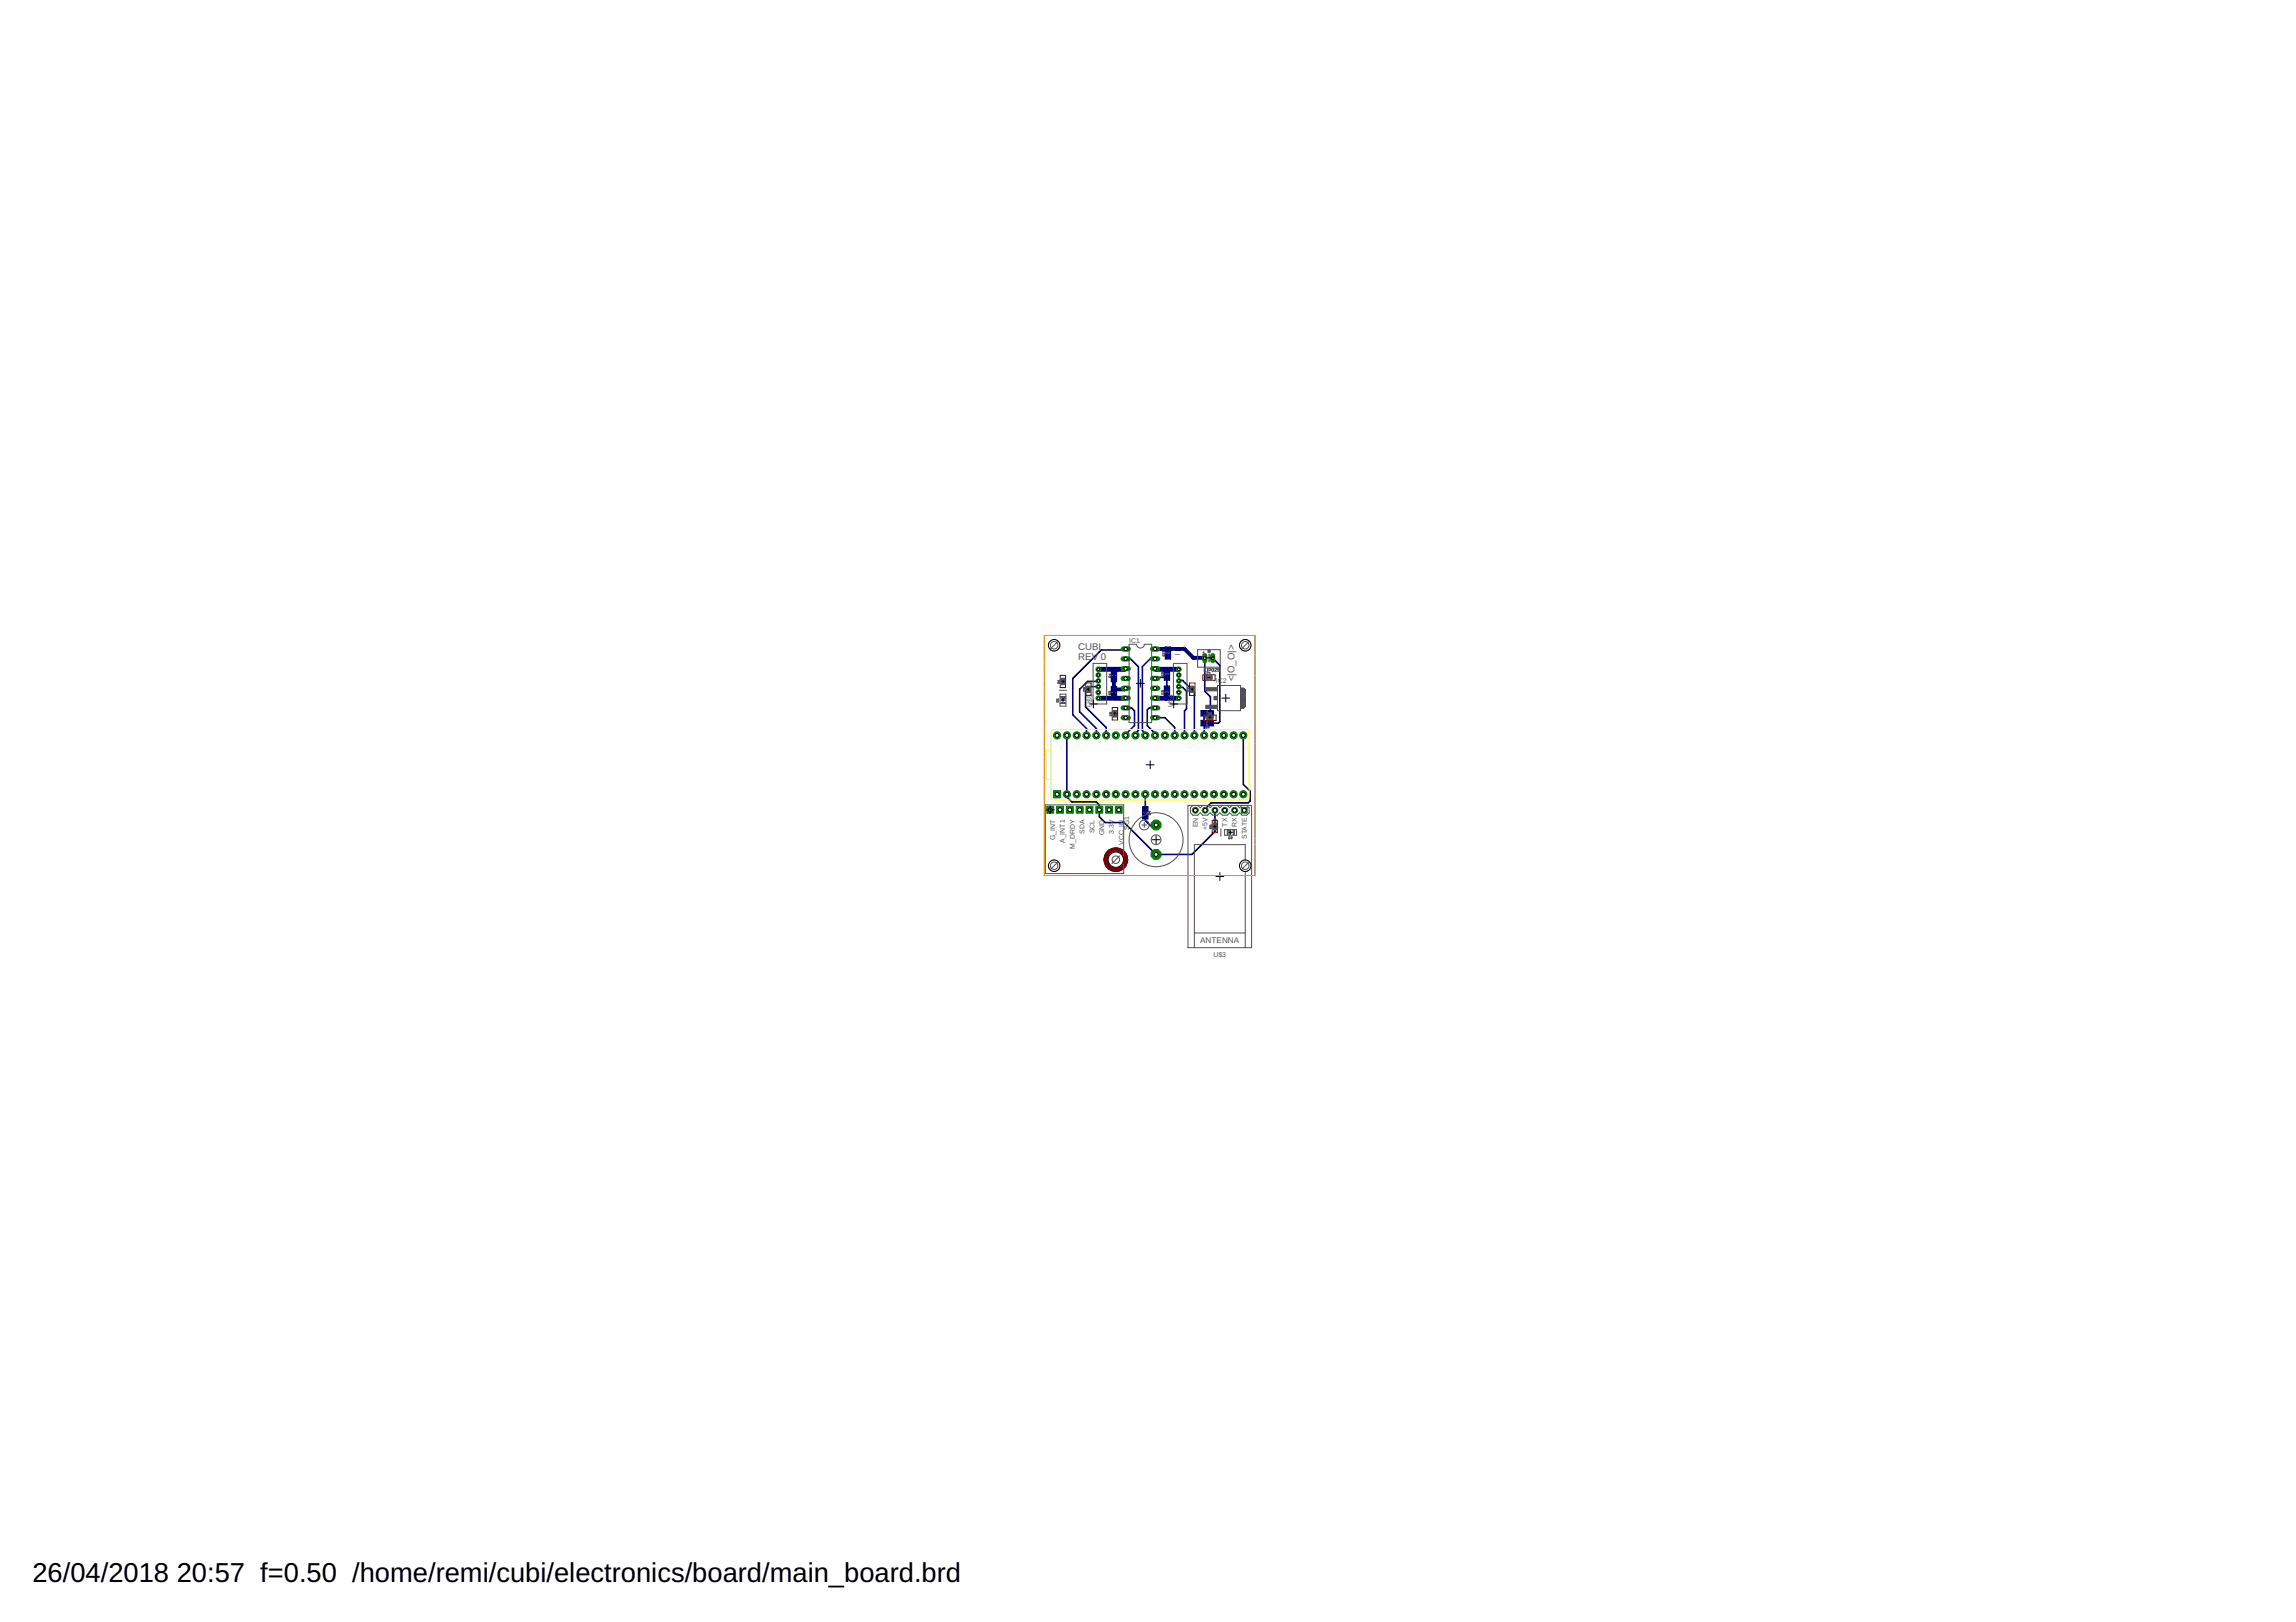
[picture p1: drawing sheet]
<svg xmlns="http://www.w3.org/2000/svg" width="297mm" height="210mm" viewBox="0 0 297 210" stroke-linecap="round" stroke-linejoin="round" font-family="sans-serif">
<defs><g id="words">
<g font-size="3.5">
<text x="4.2" y="204.7">26/04/2018</text>
<text x="22.9" y="204.7">20:57 f=0.50 /home/remi/cubi/electronics/board/main_board.brd</text>
</g>
<g font-size="1.2" fill="#505050">
<text x="139.5" y="84.1">CUBI</text>
<text x="139.5" y="85.5">REV 0</text>
<text x="151.6" y="84.5">-_-'</text>
<text x="159.7" y="88.2" transform="rotate(-90 159.7 88.2)">&lt;|O_O|&gt;</text>
</g>
<text font-size="1.1" fill="#505050" x="155.3" y="122.1">ANTENNA</text>
<g font-size=".9" fill="#505050">
<text x="146.1" y="83.2">IC1</text>
<text x="157.3" y="88.4">IC2</text>
<text x="141.3" y="91.5" transform="rotate(-90 141.3 91.5)">U$5</text>
<text x="151.7" y="91.5" transform="rotate(-90 151.7 91.5)">U$4</text>
<text x="140.3" y="107.9" transform="rotate(-90 140.3 107.9)">SDA</text>
<text x="141.6" y="107.8" transform="rotate(-90 141.6 107.8)">SCL</text>
<text x="144.1" y="107.9" transform="rotate(-90 144.1 107.9)">3.3V</text>
<text x="146.1" y="107.4" transform="rotate(-90 146.1 107.4)">SG1</text>
<text x="155" y="107" transform="rotate(-90 155 107)">EN</text>
<text x="156.2" y="107.4" transform="rotate(-90 156.2 107.4)">+5V</text>
<text x="157.5" y="107.8" transform="rotate(-90 157.5 107.8)">GND</text>
<text x="158.8" y="107" transform="rotate(-90 158.8 107)">TX</text>
<text x="160" y="107" transform="rotate(-90 160 107)">RX</text>
<text x="136.5" y="108.7" transform="rotate(-90 136.5 108.7)">G_INT</text>
<text x="137.8" y="109.1" transform="rotate(-90 137.8 109.1)">A_INT1</text>
<text x="139" y="109.8" transform="rotate(-90 139 109.8)">M_DRDY</text>
<text x="142.8" y="108" transform="rotate(-90 142.8 108)">GND</text>
<text x="145.4" y="109.3" transform="rotate(-90 145.4 109.3)">VCC_IN</text>
<text x="161.3" y="108.6" transform="rotate(-90 161.3 108.6)">STATE</text>
<text x="157" y="123.9">U$3</text>
</g>
</g></defs>
<g fill="none" stroke="#000" stroke-width=".13">
<path d="M144 89.6h.3M144 87.4h.3M144.1 87.3v.3M144.1 89.5v.3M150.8 89.6h.3M150.8 87.2h.3M150.9 84.5h.4M151 87.1v.3M151 89.4v.3M151.1 84.3v.4M156 92.3h.3M156 93.6h.3"/>
<path d="M156.2 92.1v.4M156.2 93.4v.3M148 105.2h.3M148.2 105v.3"/>
</g>
<g fill="none" stroke="#505050" stroke-width=".13">
<path d="M143.5 89.5v.1l.1-.1h.1v.1M143.5 89.7v.2h.2v-.2M143.5 87.5v.2l.2-.1v-.1M143.6 87.2v.2l.1-.1h-.2M143.9 87.2v.4M143.9 89.5v.3M144.3 87.2v.4M144.3 89.5v.3M150.3 89.7v.1h.2v-.1M150.3 87.3v.2h.2v-.2M150.4 89.4h.2l-.1 .2M150.4 89.4h-.1v.2"/>
<path d="M150.4 84.5v.1M150.4 89.4v.1M150.4 84.5h.3l-.1 .1M150.5 84.7v.2h.1v-.2M150.6 87v.2h-.2l.1-.1-.2-.1v.2M150.6 84.2h-.1v.1M150.6 84.2v.1h-.1M150.6 84.2l-.1 .1M150.7 87.1v.3M150.7 89.4v.4M150.9 84.3v.4M151.2 87.1v.3"/>
<path d="M151.2 89.4v.4M151.3 84.3v.4M156 92.5h.3M156 92.1h.3M156 93.8h.3M156 93.4h.3M156 94.1v.1h.1M156 94.1h.1M156.1 92.8h-.1l.1 .2h-.1M156.1 94h-.1v.1M156.3 92.9v.1M156.3 94.1v.1"/>
<path d="M156.4 92.9h-.1v-.1l.1-.1v.3M156.4 94.1h-.1v-.1h.1v.2M148 105v.4M148.4 105v.4M148.6 105.4h.2v-.1h-.1v.1M148.6 105.3h.1M148.7 105v.2l.1-.2h-.2"/>
</g>
<g fill="#505050" stroke="#505050" stroke-width=".13">
<path d="M143.9 89.2h.4v.3h-.4z"/>
<path d="M143.9 89.8h.4v.3h-.4z"/>
<path d="M150.7 89.2h.5v.2h-.5z"/>
<path d="M150.7 89.7h.5v.3h-.5z"/>
<path d="M143.9 87h.4v.2h-.4z"/>
<path d="M143.9 87.6h.4v.2h-.4z"/>
<path d="M150.7 86.8h.5v.3h-.5z"/>
<path d="M150.7 87.4h.5v.3h-.5z"/>
<path d="M155.7 92.1h.3v.4h-.3z"/>
<path d="M156.3 92.1h.3v.4h-.3z"/>
<path d="M155.7 93.3h.3v.5h-.3z"/>
<path d="M156.3 93.3h.3v.5h-.3z"/>
<path d="M147.9 105.3h.5v.3h-.5z"/>
<path d="M147.9 104.8h.5v.2h-.5z"/>
<path d="M150.9 84.1h.4v.2h-.4z"/>
<path d="M150.9 84.7h.4v.2h-.4z"/>
</g>
<g fill="none" stroke="#000080" stroke-width=".13">
<path d="M135.1 82.4v.1M135.1 82.6v.1M135.1 82.8h.1M135.1 83h.1M135.1 83.2h.1M135.1 83.4h.1M135.1 83.6h.1M135.1 83.8h.1M135.1 84h.1M135.1 84.2h.1M135.1 84.4h.1M135.1 84.6h.1"/>
<path d="M135.1 84.8h.1M135.1 85h.1M135.1 85.2h.1M135.1 85.3v.1M135.1 85.5v.1M135.1 85.7v.1M135.1 85.9v.1M135.1 86.1v.1M135.1 86.3v.1M135.1 86.5v.1M135.1 86.7v.1M135.1 86.9v.1"/>
<path d="M135.1 87.1h.1M135.1 87.3h.1M135.1 87.5h.1M135.1 87.7h.1M135.1 87.9h.1M135.1 88.1h.1M135.1 88.3h.1M135.1 88.5h.1M135.1 88.7h.1M135.1 88.9h.1M135.1 89v.1M135.1 89.3h.1"/>
<path d="M135.1 89.5h.1M135.1 89.6v.1M135.1 89.8v.1M135.1 90v.1M135.1 90.2v.1M135.1 90.4v.1M135.1 90.6v.1M135.1 90.8h.1M135.1 91v.1M135.1 91.2h.1M135.1 91.4h.1M135.1 91.6h.1"/>
<path d="M135.1 91.8h.1M135.1 92h.1M135.1 92.2h.1M135.1 92.4h.1M135.1 92.6h.1M135.1 92.8h.1M135.1 93h.1M135.1 93.2h.1M135.1 93.3v.1M135.1 93.5v.1M135.1 93.7v.1M135.1 93.9v.1"/>
<path d="M135.1 94.1v.1M135.1 94.3v.1M135.1 94.5v.1M135.1 94.7v.1M135.1 94.9v.1M135.1 95.1h.1M135.1 95.3v.1M135.1 95.5h.1M135.1 95.7h.1M135.1 95.9h.1M135.1 96.1h.1M135.1 96.3h.1"/>
<path d="M135.1 96.5h.1M135.1 96.7h.1M135.1 96.9h.1M135.1 97v.1M135.1 97.3h.1M135.1 97.5h.1M135.1 97.6v.1M135.1 97.8v.1M135.1 98v.1M135.1 98.2v.1M135.1 98.4v.1M135.1 98.6v.1"/>
<path d="M135.1 98.8v.1M135.1 99v.1M135.1 99.2v.1M135.1 99.4h.1M135.1 99.6h.1M135.1 99.8h.1M135.1 100h.1M135.1 82.2v.1M135.3 82.2h.1M135.5 82.2h.1M135.7 82.2h.1M135.9 82.2h.1"/>
<path d="M136.1 82.2h.1M136.3 82.2h.1M136.5 82.2h.1M136.7 82.2h.1M136.9 82.2h.1M137.1 82.2h.1M137.3 82.2h.1M137.5 82.2h.1M137.6 82.2h.1M137.9 82.2h.1M138 82.2h.1M138.2 82.2h.1"/>
<path d="M138.4 82.2h.1M138.6 82.2h.1M138.8 82.2h.1M139 82.2h.1M139.2 82.2h.1M139.4 82.2h.1M139.6 82.2h.1M139.8 82.2h.1M140 82.2h.1M140.2 82.2h.1M140.4 82.2h.1M140.6 82.2h.1"/>
<path d="M140.8 82.2h.1M141 82.2h.1M141.2 82.2h.1M141.4 82.2h.1M141.6 82.2h.1M141.8 82.2h.1M142 82.2h.1M142.2 82.2h.1M142.3 82.2h.1M142.6 82.2h.1M142.7 82.2h.1M142.9 82.2h.1"/>
<path d="M143.1 82.2h.1M143.3 82.2h.1M143.5 82.2h.1M143.7 82.2h.1M143.8 86.6h.7v1.6h-.7zM143.8 88.8h.7v1.6h-.7zM143.9 82.2h.1M144.1 82.2h.1M144.3 82.2h.1M144.5 82.2h.1M144.7 82.2h.1M144.9 82.2h.1"/>
<path d="M145.1 82.2h.1M145.3 82.2h.1M145.5 82.2h.1M145.7 82.2h.1M145.9 82.2h.1M146.1 82.2h.1M146.3 82.2h.1M146.5 82.2h.1M146.7 82.2h.1M146.9 82.2h.1M147.1 82.2h.1M147.3 82.2h.1"/>
<path d="M147.4 82.2h.1M147.6 82.2h.1M147.8 82.2h.1M148 82.2h.1M148.2 82.2h.1M148.4 82.2h.1M148.6 82.2h.1M148.8 82.2h.1M149 82.2h.1M149.2 82.2h.1M149.4 82.2h.1M149.6 82.2h.1"/>
<path d="M149.8 82.2h.1M150 82.2h.1M150.2 82.2h.1M150.4 82.2h.1M150.6 82.2h.1M150.6 86.4h.7v1.6h-.7zM150.6 88.8h.7v1.6h-.7zM150.7 83.7h.7v1.6h-.7zM150.8 82.2h.1M151 82.2h.1M151.2 82.2h.1M151.4 82.2h.1"/>
<path d="M151.6 82.2h.1M151.8 82.2h.1M152 82.2h.1M152.1 82.2h.1M152.3 82.2h.1M152.5 82.2h.1M152.7 82.2h.1M152.9 82.2h.1M153.1 82.2h.1M153.3 82.2h.1M153.5 82.2h.1M153.7 82.2h.1"/>
<path d="M153.9 82.2h.1M154.1 82.2h.1M154.3 82.2h.1M154.5 82.2h.1M154.7 82.2h.1M154.9 82.2h.1M155.1 82.2h.1M155.3 82.2h.1M155.4 92h1.6v.7h-1.6zM155.4 93.2h1.6v.7h-1.6zM155.5 82.2h.1M155.7 82.2h.1"/>
<path d="M155.9 82.2h.1M156.1 82.2h.1M156.3 82.2h.1M156.5 82.2h.1M156.7 82.2h.1M156.8 82.2h.1M157 82.2h.1M157.2 82.2h.1M157.4 82.2h.1M157.6 82.2h.1M157.8 82.2h.1M158 82.2h.1"/>
<path d="M158.2 82.2h.1M158.4 82.2h.1M158.6 82.2h.1M158.8 82.2h.1M159 82.2h.1M159.2 82.2h.1M159.4 82.2h.1M159.6 82.2h.1M159.8 82.2h.1M160 82.2h.1M160.2 82.2h.1M160.4 82.2h.1"/>
<path d="M160.6 82.2h.1M160.8 82.2h.1M161 82.2h.1M161.2 82.2h.1M161.4 82.2h.1M161.5 82.2h.1M161.8 82.2h.1M161.9 82.2h.1M162.1 82.2h.1M162.3 82.2l.1 .1M162.4 82.4v.1M162.4 82.6v.1"/>
<path d="M162.4 82.8h.1M162.4 83h.1M162.4 83.2h.1M162.4 83.4h.1M162.4 83.6h.1M162.4 83.8h.1M162.4 84h.1M162.4 84.2h.1M162.4 84.4h.1M162.4 84.6h.1M162.4 84.8h.1M162.4 85h.1"/>
<path d="M162.4 85.2h.1M162.4 85.3v.1M162.4 85.5v.1M162.4 85.7v.1M162.4 85.9v.1M162.4 86.1v.1M162.4 86.3v.1M162.4 86.5v.1M162.4 86.7v.1M162.4 86.9v.1M162.4 87.1h.1M162.4 87.3h.1"/>
<path d="M162.4 87.5h.1M162.4 87.7h.1M162.4 87.9h.1M162.4 88.1h.1M162.4 88.3h.1M162.4 88.5h.1M162.4 88.7h.1M162.4 88.9h.1M162.4 89v.1M162.4 89.3h.1M162.4 89.5h.1M162.4 89.6v.1"/>
<path d="M162.4 89.8v.1M162.4 90v.1M162.4 90.2v.1M162.4 90.4v.1M162.4 90.6v.1M162.4 90.8h.1M162.4 91v.1M162.4 91.2h.1M162.4 91.4h.1M162.4 91.6h.1M162.4 91.8h.1M162.4 92h.1"/>
<path d="M162.4 92.2h.1M162.4 92.4h.1M162.4 92.6h.1M162.4 92.8h.1M162.4 93h.1M162.4 93.2h.1M162.4 93.3v.1M162.4 93.5v.1M162.4 93.7v.1M162.4 93.9v.1M162.4 94.1v.1M162.4 94.3v.1"/>
<path d="M162.4 94.5v.1M162.4 94.7v.1M162.4 94.9v.1M162.4 95.1h.1M162.4 95.3v.1M162.4 95.5h.1M162.4 95.7h.1M162.4 95.9h.1M162.4 96.1h.1M162.4 96.3h.1M162.4 96.5h.1M162.4 96.7h.1"/>
<path d="M162.4 96.9h.1M162.4 97v.1M162.4 97.3h.1M162.4 97.5h.1M162.4 97.6v.1M162.4 97.8v.1M162.4 98v.1M162.4 98.2v.1M162.4 98.4v.1M162.4 98.6v.1M162.4 98.8v.1M162.4 99v.1"/>
<path d="M162.4 99.2v.1M162.4 99.4h.1M162.4 99.6h.1M162.4 99.8h.1M162.4 100h.1M135.1 100.2h.1M135.1 100.4h.1M135.1 100.6h.1M135.1 100.8h.1M135.1 101h.1M135.1 101.2h.1M135.1 101.3v.1"/>
<path d="M135.1 101.6h.1M135.1 101.7v.1M135.1 101.9v.1M135.1 102.1v.1M135.1 102.3v.1M135.1 102.5v.1M135.1 102.7v.1M135.1 102.9v.1M135.1 103.1h.1M135.1 103.3v.1M135.1 103.5h.1M135.1 103.7h.1"/>
<path d="M135.1 103.9h.1M135.1 104.1h.1M135.1 104.3h.1M135.1 104.5h.1M135.1 104.7h.1M135.1 104.9h.1M135.1 105.1h.1M135.1 105.3h.1M135.1 105.5h.1M135.1 105.6v.1M135.1 105.9h.1M135.1 106v.1"/>
<path d="M135.1 106.2v.1M135.1 106.4v.1M135.1 106.6v.1M135.1 106.8v.1M135.1 107v.1M135.1 107.2v.1M135.1 107.4h.1M135.1 107.6v.1M135.1 107.8h.1M135.1 108h.1M135.1 108.2h.1M135.1 108.4h.1"/>
<path d="M135.1 108.6h.1M135.1 108.8h.1M135.1 109h.1M135.1 109.2h.1M135.1 109.4h.1M135.1 109.6h.1M135.1 109.7v.1M135.1 109.9v.1M135.1 110.1v.1M135.1 110.3v.1M135.1 110.5v.1M135.1 110.7v.1"/>
<path d="M135.1 110.9v.1M135.1 111.1v.1M135.1 111.3v.1M135.1 111.5h.1M135.1 111.7h.1M135.1 111.9h.1M135.1 112.1h.1M135.1 112.3h.1M135.1 112.5h.1M135.1 112.7h.1M135.1 112.9h.1M135.1 113.1h.1"/>
<path d="M135.1 113.3h.1M135.3 113.3h.1M135.5 113.3h.1M135.7 113.3h.1M135.9 113.3h.1M136.1 113.3h.1M136.3 113.3h.1M136.5 113.3h.1M136.7 113.3h.1M136.9 113.3h.1M137.1 113.3h.1M137.3 113.3h.1"/>
<path d="M137.5 113.3h.1M137.6 113.3h.1M137.9 113.3h.1M138 113.3h.1M138.2 113.3h.1M138.4 113.3h.1M138.6 113.3h.1M138.8 113.3h.1M139 113.3h.1M139.2 113.3h.1M139.4 113.3h.1M139.6 113.3h.1"/>
<path d="M139.8 113.3h.1M140 113.3h.1M140.2 113.3h.1M140.4 113.3h.1M140.6 113.3h.1M140.8 113.3h.1M141 113.3h.1M141.2 113.3h.1M141.4 113.3h.1M141.6 113.3h.1M141.8 113.3h.1M142 113.3h.1"/>
<path d="M142.2 113.3h.1M142.3 113.3h.1M142.6 113.3h.1M142.7 113.3h.1M142.9 113.3h.1M143.1 113.3h.1M143.3 113.3h.1M143.5 113.3h.1M143.7 113.3h.1M143.9 113.3h.1M144.1 113.3h.1M144.3 113.3h.1"/>
<path d="M144.5 113.3h.1M144.7 113.3h.1M144.9 113.3h.1M145.1 113.3h.1M145.3 113.3h.1M145.5 113.3h.1M145.7 113.3h.1M145.9 113.3h.1M146.1 113.3h.1M146.3 113.3h.1M146.5 113.3h.1M146.7 113.3h.1"/>
<path d="M146.9 113.3h.1M147.1 113.3h.1M147.3 113.3h.1M147.4 113.3h.1M147.6 113.3h.1M147.8 104.4h.7v1.6h-.7zM147.8 113.3h.1M148 113.3h.1M148.2 113.3h.1M148.4 113.3h.1M148.6 113.3h.1M148.8 113.3h.1"/>
<path d="M149 113.3h.1M149.2 113.3h.1M149.4 113.3h.1M149.6 113.3h.1M149.8 113.3h.1M150 113.3h.1M150.2 113.3h.1M150.4 113.3h.1M150.6 113.3h.1M150.8 113.3h.1M151 113.3h.1M151.2 113.3h.1"/>
<path d="M151.4 113.3h.1M151.6 113.3h.1M151.8 113.3h.1M152 113.3h.1M152.1 113.3h.1M152.3 113.3h.1M152.5 113.3h.1M152.7 113.3h.1M152.9 113.3h.1M153.1 113.3h.1M153.3 113.3h.1M153.5 113.3h.1"/>
<path d="M153.7 113.3h.1M153.9 113.3h.1M154.1 113.3h.1M154.3 113.3h.1M154.5 113.3h.1M154.7 113.3h.1M154.9 113.3h.1M155.1 113.3h.1M155.3 113.3h.1M155.5 113.3h.1M155.7 113.3h.1M155.9 113.3h.1"/>
<path d="M156.1 113.3h.1M156.3 113.3h.1M156.5 113.3h.1M156.7 113.3h.1M156.8 113.3h.1M157 113.3h.1M157.2 113.3h.1M157.4 113.3h.1M157.6 113.3h.1M157.8 113.3h.1M158 113.3h.1M158.2 113.3h.1"/>
<path d="M158.4 113.3h.1M158.6 113.3h.1M158.8 113.3h.1M159 113.3h.1M159.2 113.3h.1M159.4 113.3h.1M159.6 113.3h.1M159.8 113.3h.1M160 113.3h.1M160.2 113.3h.1M160.4 113.3h.1M160.6 113.3h.1"/>
<path d="M160.8 113.3h.1M161 113.3h.1M161.2 113.3h.1M161.4 113.3h.1M161.5 113.3h.1M161.8 113.3h.1M161.9 113.3h.1M162.1 113.3h.1M162.4 100.2h.1M162.4 100.4h.1M162.4 100.6h.1M162.4 100.8h.1"/>
<path d="M162.4 101h.1M162.4 101.2h.1M162.4 101.3v.1M162.4 101.6h.1M162.4 101.7v.1M162.4 101.9v.1M162.4 102.1v.1M162.4 102.3v.1M162.4 102.5v.1M162.4 102.7v.1M162.4 102.9v.1M162.4 103.1h.1"/>
<path d="M162.4 103.3v.1M162.4 103.5h.1M162.4 103.7h.1M162.4 103.9h.1M162.4 104.1h.1M162.4 104.3h.1M162.4 104.5h.1M162.4 104.7h.1M162.4 104.9h.1M162.4 105.1h.1M162.4 105.3h.1M162.4 105.5h.1"/>
<path d="M162.4 105.6v.1M162.4 105.9h.1M162.4 106v.1M162.4 106.2v.1M162.4 106.4v.1M162.4 106.6v.1M162.4 106.8v.1M162.4 107v.1M162.4 107.2v.1M162.4 107.4h.1M162.4 107.6v.1M162.4 107.8h.1"/>
<path d="M162.4 108h.1M162.4 108.2h.1M162.4 108.4h.1M162.4 108.6h.1M162.4 108.8h.1M162.4 109h.1M162.4 109.2h.1M162.4 109.4h.1M162.4 109.6h.1M162.4 109.7v.1M162.4 109.9v.1M162.4 110.1v.1"/>
<path d="M162.4 110.3v.1M162.4 110.5v.1M162.4 110.7v.1M162.4 110.9v.1M162.4 111.1v.1M162.4 111.3v.1M162.4 111.5h.1M162.4 111.7h.1M162.4 111.9h.1M162.4 112.1h.1M162.4 112.3h.1M162.4 112.5h.1"/>
<path d="M162.4 112.7h.1M162.4 112.9h.1M162.4 113.1h.1M162.4 113.3h-.1"/>
</g>
<path d="M143.1 110.3a1.54 1.54 0 0 1 2.5 0 1.54 1.54 0 0 1-.8 2.4 1.54 1.54 0 0 1-2-1.4h1.6h-1.6l.1-.5z" fill-rule="evenodd" fill="#000080" stroke="#000080" stroke-width=".13"/>
<g fill="#000080" stroke="#000080" stroke-width=".13">
<path d="M143.8 88.9h.6v.6h-.6z"/>
<path d="M143.8 89.8h.6v.5h-.6z"/>
<path d="M150.7 88.9h.5v.5h-.5z"/>
<path d="M150.7 89.7h.5v.6h-.5z"/>
<path d="M143.8 86.7h.6v.6h-.6z"/>
<path d="M143.8 87.6h.6v.5h-.6z"/>
<path d="M150.7 86.5h.5v.6h-.5z"/>
<path d="M150.7 87.4h.5v.5h-.5z"/>
<path d="M155.5 92.1h.5v.5h-.5z"/>
<path d="M156.3 92.1h.6v.5h-.6z"/>
<path d="M155.5 93.3h.5v.5h-.5z"/>
<path d="M156.3 93.3h.6v.5h-.6z"/>
<path d="M147.9 105.3h.5v.6h-.5z"/>
<path d="M147.9 104.5h.5v.5h-.5z"/>
<path d="M150.8 83.8h.5v.5h-.5z"/>
<path d="M150.8 84.7h.5v.5h-.5z"/>
</g>
<g fill="none" stroke="#000080" stroke-width=".21">
<path d="M138 95.2v8l.7 .6h3.1l.4 .4v1.5l.8 .7h2.4l4.2 4.2h4.6l3-3v-2.9M142.1 88.1l-1.4 .1-1 1v2.9l2.1 2.2v.9M142.1 88.9h-1.1l-.6 .6v2l2.7 2.6v.8l.1 .1-.1 .2M145.6 84l.2 .1h-3.3l-3.7 3.7v4.7l1.8 1.8v.9M145.6 85.3h.7l1 1v8.2l-.4 .4v.3M145.6 91.6h.8l.4 .4v1.9l-1.2 1.1v.2M149.4 92.9h1.3l1.3 1.2v1.1M149.4 85.3l-.1-.2h-.4l-1.1 1.2v8.2l.4 .4v.3M149.4 87.8l.2-.1h1.4v1.5M149.4 91.6h-.7l-.3 .3v2l1 1v.3M149.6 84.1l-.2-.1v.1h1.7l-.1-.1h-.5l-.2 .1M149.6 84v.1h1.5"/>
<path d="M150.6 86.6l.2 .2h.2M151 90v.2l-.2 .2M152.5 88.1h.5l1.5 1.5v5.6M152.5 88.9h.1h.4l.5 .6v2.2l-.3 .3v3.2M155.7 93.6v-1.3l.1 2.9M155.9 85.1h.1M155.9 85.1v4.4l.7 .7v2.1M156.9 85.2l.9 .9v7.3l-.2 .2h-1M160.8 95.2v6.3l.9 .9v1.3l-.2 .2h-4.8l-.8 .8v.2M148.2 102.8v2M148.2 105.6v.6l.6 .6h.8"/>
</g>
<path d="M145.6 86.5l-.2 .1h-3.3M145.6 90.3l-3.5 .1M149.4 86.5l.1 .1h3M149.4 90.3l3.1 .1" fill="none" stroke="#000080" stroke-width=".63"/>
<path d="M144.1 87.8v1.4h1.4l.1-.1M144.1 90.1v.3h1.4M145.4 86.6h-1.2l-.1 .4M149.4 84h3.8l1.2 1.1h1.5" fill="none" stroke="#000080" stroke-width=".51"/>
<path d="M145.3 84h.7" fill="none" stroke="#008000" stroke-width=".68"/>
<circle cx="145.6" cy="84" r=".21" fill="#fff" stroke="#000" stroke-width=".13"/>
<path d="M145.3 85.3h.7" fill="none" stroke="#008000" stroke-width=".68"/>
<circle cx="145.6" cy="85.3" r=".21" fill="#fff" stroke="#000" stroke-width=".13"/>
<path d="M145.3 91.6h.7" fill="none" stroke="#008000" stroke-width=".68"/>
<circle cx="145.6" cy="91.6" r=".21" fill="#fff" stroke="#000" stroke-width=".13"/>
<path d="M145.3 92.9h.7" fill="none" stroke="#008000" stroke-width=".68"/>
<circle cx="145.6" cy="92.9" r=".21" fill="#fff" stroke="#000" stroke-width=".13"/>
<path d="M145.3 86.5h.7" fill="none" stroke="#008000" stroke-width=".68"/>
<circle cx="145.6" cy="86.5" r=".21" fill="#fff" stroke="#000" stroke-width=".13"/>
<path d="M145.3 87.8h.7" fill="none" stroke="#008000" stroke-width=".68"/>
<circle cx="145.6" cy="87.8" r=".21" fill="#fff" stroke="#000" stroke-width=".13"/>
<path d="M145.3 90.3h.7" fill="none" stroke="#008000" stroke-width=".68"/>
<circle cx="145.6" cy="90.3" r=".21" fill="#fff" stroke="#000" stroke-width=".13"/>
<path d="M145.3 89.1h.7" fill="none" stroke="#008000" stroke-width=".68"/>
<circle cx="145.6" cy="89.1" r=".21" fill="#fff" stroke="#000" stroke-width=".13"/>
<path d="M149.1 92.9h.7" fill="none" stroke="#008000" stroke-width=".68"/>
<circle cx="149.4" cy="92.9" r=".21" fill="#fff" stroke="#000" stroke-width=".13"/>
<path d="M149.1 91.6h.7" fill="none" stroke="#008000" stroke-width=".68"/>
<circle cx="149.4" cy="91.6" r=".21" fill="#fff" stroke="#000" stroke-width=".13"/>
<path d="M149.1 90.3h.7" fill="none" stroke="#008000" stroke-width=".68"/>
<circle cx="149.4" cy="90.3" r=".21" fill="#fff" stroke="#000" stroke-width=".13"/>
<path d="M149.1 89.1h.7" fill="none" stroke="#008000" stroke-width=".68"/>
<circle cx="149.4" cy="89.1" r=".21" fill="#fff" stroke="#000" stroke-width=".13"/>
<path d="M149.1 87.8h.7" fill="none" stroke="#008000" stroke-width=".68"/>
<circle cx="149.4" cy="87.8" r=".21" fill="#fff" stroke="#000" stroke-width=".13"/>
<path d="M149.1 86.5h.7" fill="none" stroke="#008000" stroke-width=".68"/>
<circle cx="149.4" cy="86.5" r=".21" fill="#fff" stroke="#000" stroke-width=".13"/>
<path d="M149.1 85.3h.7" fill="none" stroke="#008000" stroke-width=".68"/>
<circle cx="149.4" cy="85.3" r=".21" fill="#fff" stroke="#000" stroke-width=".13"/>
<path d="M149.1 84h.7" fill="none" stroke="#008000" stroke-width=".68"/>
<circle cx="149.4" cy="84" r=".21" fill="#fff" stroke="#000" stroke-width=".13"/>
<path d="M156.9 84.8v.7" fill="none" stroke="#008000" stroke-width=".66"/>
<circle cx="156.9" cy="85.2" r=".19" fill="#fff" stroke="#000" stroke-width=".13"/>
<path d="M155.9 84.8v.7" fill="none" stroke="#008000" stroke-width=".66"/>
<circle cx="155.9" cy="85.2" r=".19" fill="#fff" stroke="#000" stroke-width=".13"/>
<circle cx="149.6" cy="110.6" r=".68" fill="#008000" stroke="#008000" stroke-width=".13"/>
<circle cx="149.6" cy="110.6" r=".25" fill="#fff" stroke="#000" stroke-width=".13"/>
<circle cx="149.6" cy="106.8" r=".68" fill="#008000" stroke="#008000" stroke-width=".13"/>
<circle cx="149.6" cy="106.8" r=".25" fill="#fff" stroke="#000" stroke-width=".13"/>
<path d="M136.3 102.3h.9v1h-.9z" fill="#008000" stroke="#008000" stroke-width=".13"/>
<circle cx="136.8" cy="102.8" r=".25" fill="#fff" stroke="#000" stroke-width=".13"/>
<circle cx="138" cy="102.8" r=".47" fill="#008000" stroke="#008000" stroke-width=".13"/>
<circle cx="138" cy="102.8" r=".25" fill="#fff" stroke="#000" stroke-width=".13"/>
<circle cx="139.3" cy="102.8" r=".47" fill="#008000" stroke="#008000" stroke-width=".13"/>
<circle cx="139.3" cy="102.8" r=".25" fill="#fff" stroke="#000" stroke-width=".13"/>
<circle cx="140.6" cy="102.8" r=".47" fill="#008000" stroke="#008000" stroke-width=".13"/>
<circle cx="140.6" cy="102.8" r=".25" fill="#fff" stroke="#000" stroke-width=".13"/>
<circle cx="141.8" cy="102.8" r=".47" fill="#008000" stroke="#008000" stroke-width=".13"/>
<circle cx="141.8" cy="102.8" r=".25" fill="#fff" stroke="#000" stroke-width=".13"/>
<circle cx="143.1" cy="102.8" r=".47" fill="#008000" stroke="#008000" stroke-width=".13"/>
<circle cx="143.1" cy="102.8" r=".25" fill="#fff" stroke="#000" stroke-width=".13"/>
<circle cx="144.4" cy="102.8" r=".47" fill="#008000" stroke="#008000" stroke-width=".13"/>
<circle cx="144.4" cy="102.8" r=".25" fill="#fff" stroke="#000" stroke-width=".13"/>
<circle cx="145.6" cy="102.8" r=".47" fill="#008000" stroke="#008000" stroke-width=".13"/>
<circle cx="145.6" cy="102.8" r=".25" fill="#fff" stroke="#000" stroke-width=".13"/>
<circle cx="146.9" cy="102.8" r=".47" fill="#008000" stroke="#008000" stroke-width=".13"/>
<circle cx="146.9" cy="102.8" r=".25" fill="#fff" stroke="#000" stroke-width=".13"/>
<circle cx="148.2" cy="102.8" r=".47" fill="#008000" stroke="#008000" stroke-width=".13"/>
<circle cx="148.2" cy="102.8" r=".25" fill="#fff" stroke="#000" stroke-width=".13"/>
<circle cx="149.4" cy="102.8" r=".47" fill="#008000" stroke="#008000" stroke-width=".13"/>
<circle cx="149.4" cy="102.8" r=".25" fill="#fff" stroke="#000" stroke-width=".13"/>
<circle cx="150.7" cy="102.8" r=".47" fill="#008000" stroke="#008000" stroke-width=".13"/>
<circle cx="150.7" cy="102.8" r=".25" fill="#fff" stroke="#000" stroke-width=".13"/>
<circle cx="152" cy="102.8" r=".47" fill="#008000" stroke="#008000" stroke-width=".13"/>
<circle cx="152" cy="102.8" r=".25" fill="#fff" stroke="#000" stroke-width=".13"/>
<circle cx="153.2" cy="102.8" r=".47" fill="#008000" stroke="#008000" stroke-width=".13"/>
<circle cx="153.2" cy="102.8" r=".25" fill="#fff" stroke="#000" stroke-width=".13"/>
<circle cx="154.5" cy="102.8" r=".47" fill="#008000" stroke="#008000" stroke-width=".13"/>
<circle cx="154.5" cy="102.8" r=".25" fill="#fff" stroke="#000" stroke-width=".13"/>
<circle cx="155.8" cy="102.8" r=".47" fill="#008000" stroke="#008000" stroke-width=".13"/>
<circle cx="155.8" cy="102.8" r=".25" fill="#fff" stroke="#000" stroke-width=".13"/>
<circle cx="157.1" cy="102.8" r=".47" fill="#008000" stroke="#008000" stroke-width=".13"/>
<circle cx="157.1" cy="102.8" r=".25" fill="#fff" stroke="#000" stroke-width=".13"/>
<circle cx="158.3" cy="102.8" r=".47" fill="#008000" stroke="#008000" stroke-width=".13"/>
<circle cx="158.3" cy="102.8" r=".25" fill="#fff" stroke="#000" stroke-width=".13"/>
<circle cx="159.6" cy="102.8" r=".47" fill="#008000" stroke="#008000" stroke-width=".13"/>
<circle cx="159.6" cy="102.8" r=".25" fill="#fff" stroke="#000" stroke-width=".13"/>
<circle cx="160.8" cy="102.8" r=".47" fill="#008000" stroke="#008000" stroke-width=".13"/>
<circle cx="160.8" cy="102.8" r=".25" fill="#fff" stroke="#000" stroke-width=".13"/>
<circle cx="160.8" cy="95.2" r=".47" fill="#008000" stroke="#008000" stroke-width=".13"/>
<circle cx="160.8" cy="95.2" r=".25" fill="#fff" stroke="#000" stroke-width=".13"/>
<circle cx="159.6" cy="95.2" r=".47" fill="#008000" stroke="#008000" stroke-width=".13"/>
<circle cx="159.6" cy="95.2" r=".25" fill="#fff" stroke="#000" stroke-width=".13"/>
<circle cx="158.3" cy="95.2" r=".47" fill="#008000" stroke="#008000" stroke-width=".13"/>
<circle cx="158.3" cy="95.2" r=".25" fill="#fff" stroke="#000" stroke-width=".13"/>
<circle cx="157.1" cy="95.2" r=".47" fill="#008000" stroke="#008000" stroke-width=".13"/>
<circle cx="157.1" cy="95.2" r=".25" fill="#fff" stroke="#000" stroke-width=".13"/>
<circle cx="155.8" cy="95.2" r=".47" fill="#008000" stroke="#008000" stroke-width=".13"/>
<circle cx="155.8" cy="95.2" r=".25" fill="#fff" stroke="#000" stroke-width=".13"/>
<circle cx="154.5" cy="95.2" r=".47" fill="#008000" stroke="#008000" stroke-width=".13"/>
<circle cx="154.5" cy="95.2" r=".25" fill="#fff" stroke="#000" stroke-width=".13"/>
<circle cx="153.2" cy="95.2" r=".47" fill="#008000" stroke="#008000" stroke-width=".13"/>
<circle cx="153.2" cy="95.2" r=".25" fill="#fff" stroke="#000" stroke-width=".13"/>
<circle cx="152" cy="95.2" r=".47" fill="#008000" stroke="#008000" stroke-width=".13"/>
<circle cx="152" cy="95.2" r=".25" fill="#fff" stroke="#000" stroke-width=".13"/>
<circle cx="150.7" cy="95.2" r=".47" fill="#008000" stroke="#008000" stroke-width=".13"/>
<circle cx="150.7" cy="95.2" r=".25" fill="#fff" stroke="#000" stroke-width=".13"/>
<circle cx="149.4" cy="95.2" r=".47" fill="#008000" stroke="#008000" stroke-width=".13"/>
<circle cx="149.4" cy="95.2" r=".25" fill="#fff" stroke="#000" stroke-width=".13"/>
<circle cx="148.2" cy="95.2" r=".47" fill="#008000" stroke="#008000" stroke-width=".13"/>
<circle cx="148.2" cy="95.2" r=".25" fill="#fff" stroke="#000" stroke-width=".13"/>
<circle cx="146.9" cy="95.2" r=".47" fill="#008000" stroke="#008000" stroke-width=".13"/>
<circle cx="146.9" cy="95.2" r=".25" fill="#fff" stroke="#000" stroke-width=".13"/>
<circle cx="145.6" cy="95.2" r=".47" fill="#008000" stroke="#008000" stroke-width=".13"/>
<circle cx="145.6" cy="95.2" r=".25" fill="#fff" stroke="#000" stroke-width=".13"/>
<circle cx="144.4" cy="95.2" r=".47" fill="#008000" stroke="#008000" stroke-width=".13"/>
<circle cx="144.4" cy="95.2" r=".25" fill="#fff" stroke="#000" stroke-width=".13"/>
<circle cx="143.1" cy="95.2" r=".47" fill="#008000" stroke="#008000" stroke-width=".13"/>
<circle cx="143.1" cy="95.2" r=".25" fill="#fff" stroke="#000" stroke-width=".13"/>
<circle cx="141.8" cy="95.2" r=".47" fill="#008000" stroke="#008000" stroke-width=".13"/>
<circle cx="141.8" cy="95.2" r=".25" fill="#fff" stroke="#000" stroke-width=".13"/>
<circle cx="140.6" cy="95.2" r=".47" fill="#008000" stroke="#008000" stroke-width=".13"/>
<circle cx="140.6" cy="95.2" r=".25" fill="#fff" stroke="#000" stroke-width=".13"/>
<circle cx="139.3" cy="95.2" r=".47" fill="#008000" stroke="#008000" stroke-width=".13"/>
<circle cx="139.3" cy="95.2" r=".25" fill="#fff" stroke="#000" stroke-width=".13"/>
<circle cx="138" cy="95.2" r=".47" fill="#008000" stroke="#008000" stroke-width=".13"/>
<circle cx="138" cy="95.2" r=".25" fill="#fff" stroke="#000" stroke-width=".13"/>
<circle cx="136.8" cy="95.2" r=".47" fill="#008000" stroke="#008000" stroke-width=".13"/>
<circle cx="136.8" cy="95.2" r=".25" fill="#fff" stroke="#000" stroke-width=".13"/>
<circle cx="159.7" cy="104.9" r=".38" fill="#008000" stroke="#008000" stroke-width=".13"/>
<circle cx="159.7" cy="104.9" r=".25" fill="#fff" stroke="#000" stroke-width=".13"/>
<path d="M160.6 104.5h.8v.7h-.8z" fill="#008000" stroke="#008000" stroke-width=".13"/>
<circle cx="161" cy="104.9" r=".25" fill="#fff" stroke="#000" stroke-width=".13"/>
<circle cx="158.5" cy="104.9" r=".38" fill="#008000" stroke="#008000" stroke-width=".13"/>
<circle cx="158.5" cy="104.9" r=".25" fill="#fff" stroke="#000" stroke-width=".13"/>
<circle cx="157.2" cy="104.9" r=".38" fill="#008000" stroke="#008000" stroke-width=".13"/>
<circle cx="157.2" cy="104.9" r=".25" fill="#fff" stroke="#000" stroke-width=".13"/>
<circle cx="155.9" cy="104.9" r=".38" fill="#008000" stroke="#008000" stroke-width=".13"/>
<circle cx="155.9" cy="104.9" r=".25" fill="#fff" stroke="#000" stroke-width=".13"/>
<circle cx="154.6" cy="104.9" r=".38" fill="#008000" stroke="#008000" stroke-width=".13"/>
<circle cx="154.6" cy="104.9" r=".25" fill="#fff" stroke="#000" stroke-width=".13"/>
<circle cx="152.5" cy="90.4" r=".3" fill="#008000" stroke="#008000" stroke-width=".13"/>
<circle cx="152.5" cy="90.4" r=".17" fill="#fff" stroke="#000" stroke-width=".13"/>
<circle cx="152.5" cy="89.6" r=".3" fill="#008000" stroke="#008000" stroke-width=".13"/>
<circle cx="152.5" cy="89.6" r=".17" fill="#fff" stroke="#000" stroke-width=".13"/>
<circle cx="152.5" cy="88.9" r=".3" fill="#008000" stroke="#008000" stroke-width=".13"/>
<circle cx="152.5" cy="88.9" r=".17" fill="#fff" stroke="#000" stroke-width=".13"/>
<circle cx="152.5" cy="88.1" r=".3" fill="#008000" stroke="#008000" stroke-width=".13"/>
<circle cx="152.5" cy="88.1" r=".17" fill="#fff" stroke="#000" stroke-width=".13"/>
<circle cx="152.5" cy="87.4" r=".3" fill="#008000" stroke="#008000" stroke-width=".13"/>
<circle cx="152.5" cy="87.4" r=".17" fill="#fff" stroke="#000" stroke-width=".13"/>
<circle cx="152.5" cy="86.6" r=".3" fill="#008000" stroke="#008000" stroke-width=".13"/>
<circle cx="152.5" cy="86.6" r=".17" fill="#fff" stroke="#000" stroke-width=".13"/>
<circle cx="142.1" cy="90.4" r=".3" fill="#008000" stroke="#008000" stroke-width=".13"/>
<circle cx="142.1" cy="90.4" r=".17" fill="#fff" stroke="#000" stroke-width=".13"/>
<circle cx="142.1" cy="89.6" r=".3" fill="#008000" stroke="#008000" stroke-width=".13"/>
<circle cx="142.1" cy="89.6" r=".17" fill="#fff" stroke="#000" stroke-width=".13"/>
<circle cx="142.1" cy="88.9" r=".3" fill="#008000" stroke="#008000" stroke-width=".13"/>
<circle cx="142.1" cy="88.9" r=".17" fill="#fff" stroke="#000" stroke-width=".13"/>
<circle cx="142.1" cy="88.1" r=".3" fill="#008000" stroke="#008000" stroke-width=".13"/>
<circle cx="142.1" cy="88.1" r=".17" fill="#fff" stroke="#000" stroke-width=".13"/>
<circle cx="142.1" cy="87.4" r=".3" fill="#008000" stroke="#008000" stroke-width=".13"/>
<circle cx="142.1" cy="87.4" r=".17" fill="#fff" stroke="#000" stroke-width=".13"/>
<circle cx="142.1" cy="86.6" r=".3" fill="#008000" stroke="#008000" stroke-width=".13"/>
<circle cx="142.1" cy="86.6" r=".17" fill="#fff" stroke="#000" stroke-width=".13"/>
<path d="M135.4 104.4h.9v.8h-.9z" fill="#008000" stroke="#008000" stroke-width=".13"/>
<circle cx="135.9" cy="104.8" r=".25" fill="#fff" stroke="#000" stroke-width=".13"/>
<path d="M136.7 104.4h.9v.8h-.9z" fill="#008000" stroke="#008000" stroke-width=".13"/>
<circle cx="137.1" cy="104.8" r=".25" fill="#fff" stroke="#000" stroke-width=".13"/>
<path d="M138 104.4h.9v.8h-.9z" fill="#008000" stroke="#008000" stroke-width=".13"/>
<circle cx="138.4" cy="104.8" r=".25" fill="#fff" stroke="#000" stroke-width=".13"/>
<path d="M139.2 104.4h.9v.8h-.9z" fill="#008000" stroke="#008000" stroke-width=".13"/>
<circle cx="139.7" cy="104.8" r=".25" fill="#fff" stroke="#000" stroke-width=".13"/>
<path d="M140.5 104.4h.9v.8h-.9z" fill="#008000" stroke="#008000" stroke-width=".13"/>
<circle cx="140.9" cy="104.8" r=".25" fill="#fff" stroke="#000" stroke-width=".13"/>
<path d="M141.8 104.4h.9v.8h-.9z" fill="#008000" stroke="#008000" stroke-width=".13"/>
<circle cx="142.2" cy="104.8" r=".25" fill="#fff" stroke="#000" stroke-width=".13"/>
<path d="M143 104.4h.9v.8h-.9z" fill="#008000" stroke="#008000" stroke-width=".13"/>
<circle cx="143.5" cy="104.8" r=".25" fill="#fff" stroke="#000" stroke-width=".13"/>
<path d="M144.3 104.4h.9v.8h-.9z" fill="#008000" stroke="#008000" stroke-width=".13"/>
<circle cx="144.7" cy="104.8" r=".25" fill="#fff" stroke="#000" stroke-width=".13"/>
<path d="M143.1 110.3a1.54 1.54 0 0 1 2.5 0 1.54 1.54 0 0 1-.8 2.4 1.54 1.54 0 0 1-2-1.4h1.6h-1.6l.1-.5z" fill-rule="evenodd" fill="#800000" stroke="#800000" stroke-width=".13"/>
<path d="M137.2 87.4h.7v1.6h-.7zM140.5 88.4h.7v1.6h-.7zM143.9 91.6h.7v1.6h-.7zM153.9 88.4h.7v1.6h-.7zM155.6 87.3h1.6v.7h-1.6zM155.7 92.5h1.6v.7h-1.6zM156.8 106.2h.7v1.6h-.7z" fill="none" stroke="#800000" stroke-width=".13"/>
<g fill="none" stroke="#505050" stroke-width=".13">
<path d="M136.7 90.7h.2v.1h-.2zM136.9 90.5h-.2l.1 .1M136.9 90.4v.2M137 89.3h1M137 88.4v-.1h-.1v.1h.2M137.1 88.1h-.2v.1M137.1 88.3h-.1M137.1 88v.2M137.1 89.8h.8v1.6h-.8zM137.2 90.4h.6M137.3 90.9a.36 .36 0 0 0 .5 0M137.3 90.3l.2-.1 .3 .1"/>
<path d="M137.3 88v.4M137.4 90.6l.1-.2 .2 .2M137.7 88v.4M140.2 89.3v.2l.2-.1v-.1M140.3 89h-.1v.2l.1-.1M140.3 89h.1v.2l-.1-.1M140.3 89v.1M140.6 89v.4M141 89v.4M141.4 85.9h1.8v5.2h-1.8zM143.6 92.5v.1h.2v-.1M143.7 92.2l-.1 .2v-.2h.2v.2"/>
<path d="M144 92.2v.3M144.4 92.2v.3M146.1 83.4h.9a.51 .51 0 0 0 .5 .5 .51 .51 0 0 0 .5-.5h1v10.1h-2.9zM151.8 85.9h1.8v5.2h-1.8zM153.6 89.2v-.2l.2 .2M153.6 89.3v.2h.2v-.2M153.8 89.2h.1M154.1 89v.4M154.5 89v.4M154.9 84.1h3v2.2h-3zM155.6 84.5l.1-.2v.4M155.6 84.7h.3"/>
<path d="M155.8 86.5v.4h.2M156.1 86.9h.2M156.1 86.5h.2M156.2 86.5v.4M156.2 87.5h.4M156.2 87.9h.4M156.3 87.1h-.1v.1h.1M156.4 92.7h.3M156.4 93.1h.3M156.4 86.7h.2l.1-.1-.3-.1v.4M156.4 87.3h.2M156.4 87.1l.1-.1v.3"/>
<path d="M156.5 92.3h-.2v.1h.2M156.6 92.4h.1l-.1 .1zM156.7 92.2l-.1 .2M156.8 86.6h.2v.3l-.2-.1zM157.1 86.6h.3l-.3 .3h.3M157.5 88.7h3v3.3h-3zM157.8 86.6l-.2-.1-.1 .1 .3 .2h-.3M160.5 91.1h.6M160.5 89.8h.6M160.5 90.4h.6M160.5 91.6h.4M160.5 91.5h.5"/>
<path d="M160.5 91.5h.6M160.5 91.4h.6M160.5 91.3h.6M160.5 91.2h.6M160.5 91h.6M160.5 90.9h.6M160.5 90.8h.6M160.5 90.7h.6M160.5 90.6h.6M160.5 90.5h.6M160.5 90.3h.6M160.5 90.2h.6"/>
<path d="M160.5 90.1h.6M160.5 90h.6M160.5 89.9h.6M160.5 89.7h.6M160.5 89.6h.6M160.5 89.5h.6M160.5 89.4h.6M160.5 89.3h.6M160.5 89.2h.6M160.5 89.2h.5M160.5 89.1h.4M161.1 89.3l-.2-.2h-.4v2.5h.4l.2-.2"/>
<path d="M161.1 89.3v2.1M135.2 104.2h10.2v8.9h-10.2zM147.7 106.8h.7M148 106.4v.7M153.7 104.2h8.2v18.4h-8.2zM154.3 104.2l-.3 .3v.7l.3 .3h.7l.3-.3 .3 .3h.6l.3-.3 .4 .3h.6l.3-.3 .3 .3h.7l.3-.3 .3 .3h.6l.4-.3 .3 .3h.6l.3-.3v-.7l-.3-.3M155 104.2l.3 .3 .3-.3M156.2 104.2l.3 .3 .4-.3M156.5 106.8v.1h.2v-.1h.1l-.1 .1M156.7 107.2v-.2h-.1l-.1 .2h.3M156.8 107l-.1 .1M157 106.8v.3"/>
<path d="M157.4 106.8v.3M157.5 104.2l.3 .3 .3-.3M157.9 107.3v.9M158.4 107.4h1.6v.7h-1.6zM158.8 104.2l.3 .3 .3-.3M158.9 107.5a.36 .36 0 0 0 0 .5M159 108.3h.1v.2h-.1zM159 107.4v.6M159.2 107.6l-.2 .1 .2 .2M159.2 108.4h.2l-.2 .1h.2M159.5 107.5l.1 .2-.1 .3M160 104.2l.4 .3 .3-.3"/>
<path d="M154.5 122.6v-13.3h6.6v13.3M154.5 120.7h6.6"/>
<circle cx="148" cy="106.8" r=".64"/>
<circle cx="149.6" cy="108.7" r="3.5"/>
<circle cx="149.6" cy="108.7" r=".64"/>
</g>
<g fill="#505050" stroke="#505050" stroke-width=".13">
<path d="M156.3 84.1h.3v.3h-.3z"/>
<path d="M157.1 90.1h.3v.5h-.3z"/>
<path d="M156 87.4h.3v.5h-.3z"/>
<path d="M156.6 87.4h.2v.5h-.2z"/>
<path d="M137.7 90.2h.2v.2h-.2z"/>
<path d="M137.3 90.1l.6 .1z"/>
<path d="M137.2 90.1v.1z"/>
<path d="M137.3 91h.6z"/>
<path d="M137.3 88.3h.5v.3h-.5z"/>
<path d="M137.3 87.8h.5v.2h-.5z"/>
<path d="M156.1 92.6h.3v.5h-.3z"/>
<path d="M156.7 92.6h.3v.5h-.3z"/>
<path d="M156 89h1.4v.4h-1.4z"/>
<path d="M156 91.3h1.4v.4h-1.4z"/>
<path d="M158.8 107.4h.2v.1h-.2z"/>
<path d="M158.8 107.4v.6z"/>
<path d="M158.8 108v.1z"/>
<path d="M159.6 107.4l.1 .6z"/>
<path d="M159.6 108l.1 .1z"/>
<path d="M157 107.1h.4v.3h-.4z"/>
<path d="M157 106.6h.4v.2h-.4z"/>
<path d="M154 89.4h.5v.2h-.5z"/>
<path d="M154 88.8h.5v.2h-.5z"/>
<path d="M140.6 89.4h.5v.2h-.5z"/>
<path d="M140.6 88.8h.5v.2h-.5z"/>
<path d="M144 92.5h.5v.3h-.5z"/>
<path d="M144 91.9h.5v.3h-.5z"/>
</g>
<g fill="none" stroke="#000" stroke-width=".13">
<path d="M137.3 90.6h.5M137.4 88.2h.3M137.5 88v.3M137.5 90.3v.5M140.7 89.2h.3M140.8 89v.4M140.9 91.1h1.1M141.5 90.6v1M144.1 92.4h.3M144.2 92.2v.3M147 88.4h1M147.5 87.9v1"/>
<path d="M148.3 99h1M148.8 98.5v1M151.3 91.1h1.1M151.8 90.6v1M154.1 89.2h.3M154.3 89v.4M155.9 85.1h1M156.3 87.7h.3M156.4 92.9h.3M156.4 84.6v1M156.4 87.5v.3M156.5 92.7v.3"/>
<path d="M158.1 90.3h1M158.6 89.8v1M135.4 104.8h1M135.9 104.3v1M149.1 108.7h1M149.6 108.2v1M157 107h.3M157.2 106.8v.3M157.3 113.4h1M157.8 112.9v1M159 107.7h.4M159.2 107.5v.5"/>
</g>
<g fill="none" stroke="#f90" stroke-width=".13">
<path d="M135.1 82.2h27.3v31.1h-27.3z"/>
<circle cx="161.1" cy="83.5" r=".74"/>
</g>
<circle cx="161.1" cy="83.5" r=".74" fill="#fff" stroke="#000" stroke-width=".13"/>
<circle cx="136.4" cy="83.5" r=".74" fill="none" stroke="#f90" stroke-width=".13"/>
<circle cx="136.4" cy="83.5" r=".74" fill="#fff" stroke="#000" stroke-width=".13"/>
<circle cx="136.4" cy="112" r=".74" fill="none" stroke="#f90" stroke-width=".13"/>
<circle cx="136.4" cy="112" r=".74" fill="#fff" stroke="#000" stroke-width=".13"/>
<circle cx="161.1" cy="112" r=".74" fill="none" stroke="#f90" stroke-width=".13"/>
<circle cx="161.1" cy="112" r=".74" fill="#fff" stroke="#000" stroke-width=".13"/>
<circle cx="144.4" cy="111.3" r=".99" fill="none" stroke="#f90" stroke-width=".13"/>
<circle cx="144.4" cy="111.3" r=".99" fill="#fff" stroke="#000" stroke-width=".13"/>
<g fill="none" stroke="#505050" stroke-width=".13">
<path d="M136.9 83l-1 1M161.6 83l-1 1M136.9 111.5l-1 1M144.9 110.7l-1.1 1.1M161.6 111.5l-1 1"/>
<circle cx="136.4" cy="83.5" r=".49"/>
<circle cx="161.1" cy="83.5" r=".49"/>
<circle cx="136.4" cy="112" r=".49"/>
<circle cx="144.4" cy="111.3" r=".49"/>
<circle cx="161.1" cy="112" r=".49"/>
</g>
<path d="M136 97.1h-.7v3.8h.7M136.1 94.5l.3-.1h24.8a.36 .36 0 0 1 .4 .4v8.4a.36 .36 0 0 1-.4 .3h-24.8a.36 .36 0 0 1-.4-.3v-8.4z" fill="none" stroke="#ff0" stroke-width=".13"/>
<use href="#words"/>
</svg>
